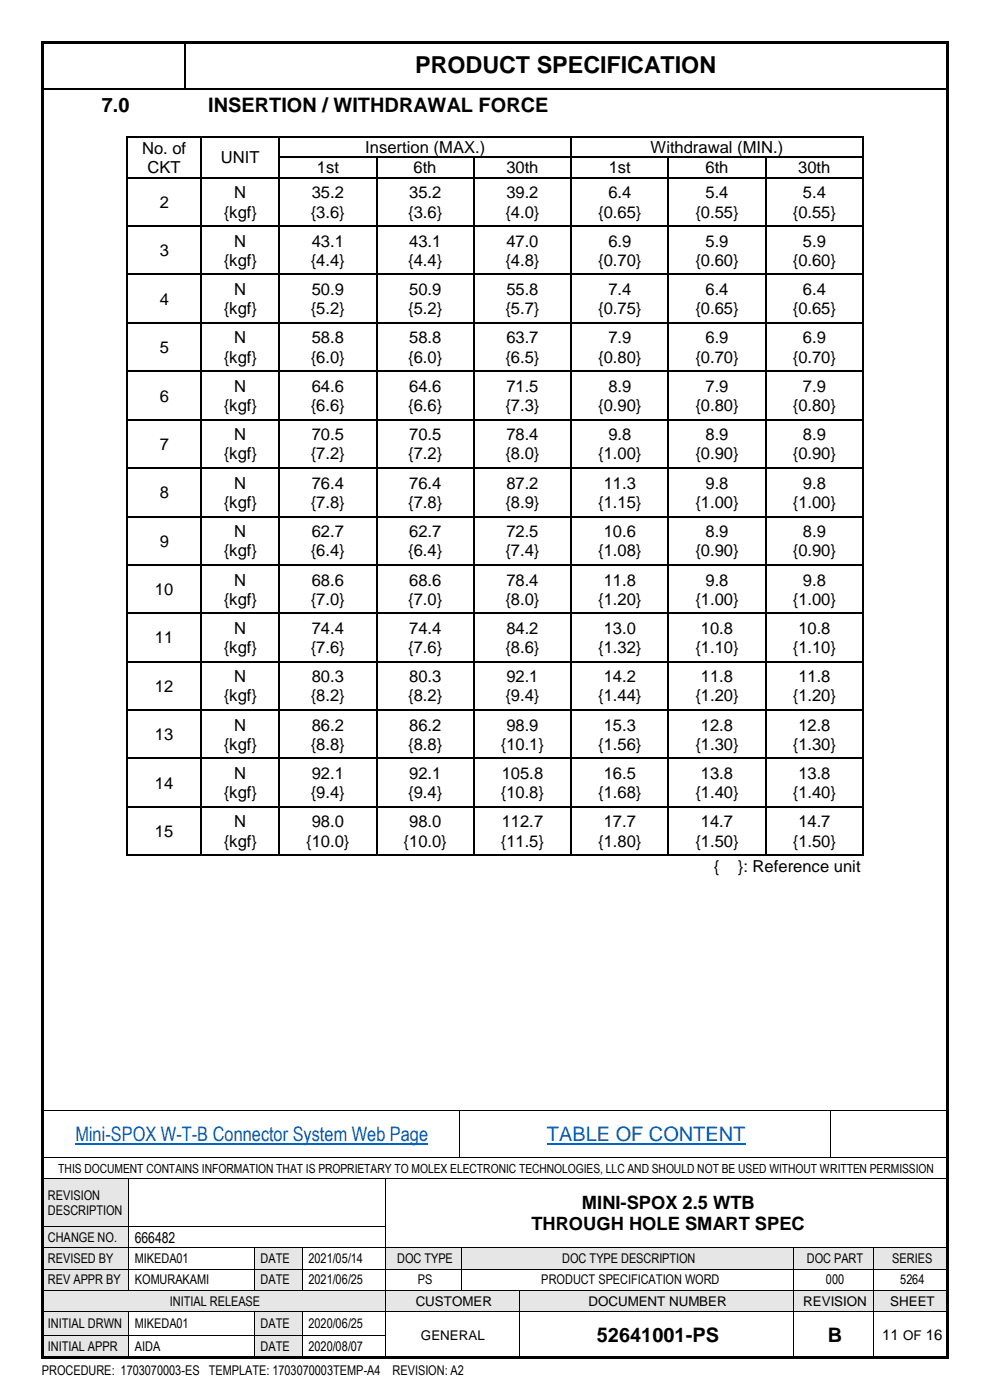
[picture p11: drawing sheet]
<svg xmlns="http://www.w3.org/2000/svg" width="210mm" height="297mm" viewBox="0 0 210 297" stroke-linecap="round" stroke-linejoin="round" font-family="sans-serif">
<defs><g id="words">
<text font-size="5" x="88.1" y="15.5">PRODUCT SPECIFICATION</text>
<g font-size="4.2">
<text x="21.6" y="23.7">7.0</text>
<text x="44.2" y="23.7">INSERTION / WITHDRAWAL FORCE</text>
<text x="126.6" y="284.7">52641001-PS</text>
<text x="175.6" y="284.7">B</text>
</g>
<g font-size="4.2" fill="#0563c1">
<text x="16" y="242.1">Mini-SPOX W-T-B Connector System Web Page</text>
<text x="116" y="242.1">TABLE OF CONTENT</text>
</g>
<g font-size="3.9">
<text x="123.4" y="256.5">MINI-SPOX 2.5 WTB</text>
<text x="112.8" y="261">THROUGH HOLE SMART SPEC</text>
</g>
<g font-size="3.5">
<text x="30.1" y="32.6">No. of</text>
<text x="46.9" y="34.6">UNIT</text>
<text x="77.5" y="32.5">Insertion (MAX.)</text>
<text x="138" y="32.5">Withdrawal (MIN.)</text>
<text x="31.3" y="36.7">CKT</text>
<text x="67.2" y="36.8">1st</text>
<text x="87.7" y="36.8">6th</text>
<text x="107.4" y="36.8">30th</text>
<text x="129.1" y="36.8">1st</text>
<text x="149.7" y="36.8">6th</text>
<text x="169.3" y="36.8">30th</text>
<text x="33.9" y="44.1">2</text>
<text x="47.5" y="46.2">{kgf}</text>
<text x="49.7" y="42.1">N</text>
<text x="65.9" y="46.2">{3.6}</text>
<text x="66.1" y="42.1">35.2</text>
<text x="86.6" y="46.2">{3.6}</text>
<text x="86.8" y="42.1">35.2</text>
<text x="107.2" y="46.2">{4.0}</text>
<text x="107.4" y="42.1">39.2</text>
<text x="126.9" y="46.2">{0.65}</text>
<text x="129.1" y="42.1">6.4</text>
<text x="147.5" y="46.2">{0.55}</text>
<text x="149.7" y="42.1">5.4</text>
<text x="168.2" y="46.2">{0.55}</text>
<text x="170.3" y="42.1">5.4</text>
<text x="49.7" y="52.3">N</text>
<text x="66.1" y="52.3">43.1</text>
<text x="86.8" y="52.3">43.1</text>
<text x="107.4" y="52.3">47.0</text>
<text x="129.1" y="52.3">6.9</text>
<text x="149.7" y="52.3">5.9</text>
<text x="170.3" y="52.3">5.9</text>
<text x="33.9" y="54.4">3</text>
<text x="47.5" y="56.4">{kgf}</text>
<text x="65.9" y="56.4">{4.4}</text>
<text x="86.6" y="56.4">{4.4}</text>
<text x="107.2" y="56.4">{4.8}</text>
<text x="126.9" y="56.4">{0.70}</text>
<text x="147.5" y="56.4">{0.60}</text>
<text x="168.2" y="56.4">{0.60}</text>
<text x="33.9" y="64.7">4</text>
<text x="49.7" y="62.6">N</text>
<text x="66.1" y="62.6">50.9</text>
<text x="86.8" y="62.6">50.9</text>
<text x="107.4" y="62.6">55.8</text>
<text x="129.1" y="62.6">7.4</text>
<text x="149.7" y="62.6">6.4</text>
<text x="170.3" y="62.6">6.4</text>
<text x="47.5" y="66.7">{kgf}</text>
<text x="65.9" y="66.7">{5.2}</text>
<text x="86.6" y="66.7">{5.2}</text>
<text x="107.2" y="66.7">{5.7}</text>
<text x="126.9" y="66.7">{0.75}</text>
<text x="147.5" y="66.7">{0.65}</text>
<text x="168.2" y="66.7">{0.65}</text>
<text x="33.9" y="74.9">5</text>
<text x="47.5" y="76.9">{kgf}</text>
<text x="49.7" y="72.9">N</text>
<text x="65.9" y="76.9">{6.0}</text>
<text x="66.1" y="72.9">58.8</text>
<text x="86.6" y="76.9">{6.0}</text>
<text x="86.8" y="72.9">58.8</text>
<text x="107.2" y="76.9">{6.5}</text>
<text x="107.4" y="72.9">63.7</text>
<text x="126.9" y="76.9">{0.80}</text>
<text x="129.1" y="72.9">7.9</text>
<text x="147.5" y="76.9">{0.70}</text>
<text x="149.7" y="72.9">6.9</text>
<text x="168.2" y="76.9">{0.70}</text>
<text x="170.3" y="72.9">6.9</text>
<text x="49.7" y="83.1">N</text>
<text x="66.1" y="83.1">64.6</text>
<text x="86.8" y="83.1">64.6</text>
<text x="107.4" y="83.1">71.5</text>
<text x="129.1" y="83.1">8.9</text>
<text x="149.7" y="83.1">7.9</text>
<text x="170.3" y="83.1">7.9</text>
<text x="33.9" y="85.2">6</text>
<text x="47.5" y="87.2">{kgf}</text>
<text x="65.9" y="87.2">{6.6}</text>
<text x="86.6" y="87.2">{6.6}</text>
<text x="107.2" y="87.2">{7.3}</text>
<text x="126.9" y="87.2">{0.90}</text>
<text x="147.5" y="87.2">{0.80}</text>
<text x="168.2" y="87.2">{0.80}</text>
<text x="33.9" y="95.4">7</text>
<text x="49.7" y="93.4">N</text>
<text x="66.1" y="93.4">70.5</text>
<text x="86.8" y="93.4">70.5</text>
<text x="107.4" y="93.4">78.4</text>
<text x="129.1" y="93.4">9.8</text>
<text x="149.7" y="93.4">8.9</text>
<text x="170.3" y="93.4">8.9</text>
<text x="47.5" y="97.5">{kgf}</text>
<text x="65.9" y="97.5">{7.2}</text>
<text x="86.6" y="97.5">{7.2}</text>
<text x="107.2" y="97.5">{8.0}</text>
<text x="126.9" y="97.5">{1.00}</text>
<text x="147.5" y="97.5">{0.90}</text>
<text x="168.2" y="97.5">{0.90}</text>
<text x="33.9" y="105.7">8</text>
<text x="47.5" y="107.8">{kgf}</text>
<text x="49.7" y="103.7">N</text>
<text x="65.9" y="107.8">{7.8}</text>
<text x="66.1" y="103.7">76.4</text>
<text x="86.6" y="107.8">{7.8}</text>
<text x="86.8" y="103.7">76.4</text>
<text x="107.2" y="107.8">{8.9}</text>
<text x="107.4" y="103.7">87.2</text>
<text x="126.9" y="107.8">{1.15}</text>
<text x="128.1" y="103.7">11.3</text>
<text x="147.5" y="107.8">{1.00}</text>
<text x="149.7" y="103.7">9.8</text>
<text x="168.2" y="107.8">{1.00}</text>
<text x="170.3" y="103.7">9.8</text>
<text x="49.7" y="113.9">N</text>
<text x="66.1" y="113.9">62.7</text>
<text x="86.8" y="113.9">62.7</text>
<text x="107.4" y="113.9">72.5</text>
<text x="128.1" y="113.9">10.6</text>
<text x="149.7" y="113.9">8.9</text>
<text x="170.3" y="113.9">8.9</text>
<text x="33.9" y="116">9</text>
<text x="47.5" y="118">{kgf}</text>
<text x="65.9" y="118">{6.4}</text>
<text x="86.6" y="118">{6.4}</text>
<text x="107.2" y="118">{7.4}</text>
<text x="126.9" y="118">{1.08}</text>
<text x="147.5" y="118">{0.90}</text>
<text x="168.2" y="118">{0.90}</text>
<text x="49.7" y="124.2">N</text>
<text x="66.1" y="124.2">68.6</text>
<text x="86.8" y="124.2">68.6</text>
<text x="107.4" y="124.2">78.4</text>
<text x="128.1" y="124.2">11.8</text>
<text x="149.7" y="124.2">9.8</text>
<text x="170.3" y="124.2">9.8</text>
<text x="32.9" y="126.3">10</text>
<text x="47.5" y="128.3">{kgf}</text>
<text x="65.9" y="128.3">{7.0}</text>
<text x="86.6" y="128.3">{7.0}</text>
<text x="107.2" y="128.3">{8.0}</text>
<text x="126.9" y="128.3">{1.20}</text>
<text x="147.5" y="128.3">{1.00}</text>
<text x="168.2" y="128.3">{1.00}</text>
<text x="32.9" y="136.5">11</text>
<text x="49.7" y="134.5">N</text>
<text x="66.1" y="134.5">74.4</text>
<text x="86.8" y="134.5">74.4</text>
<text x="107.4" y="134.5">84.2</text>
<text x="128.1" y="134.5">13.0</text>
<text x="148.7" y="134.5">10.8</text>
<text x="169.4" y="134.5">10.8</text>
<text x="47.5" y="138.5">{kgf}</text>
<text x="65.9" y="138.5">{7.6}</text>
<text x="86.6" y="138.5">{7.6}</text>
<text x="107.2" y="138.5">{8.6}</text>
<text x="126.9" y="138.5">{1.32}</text>
<text x="147.5" y="138.5">{1.10}</text>
<text x="168.2" y="138.5">{1.10}</text>
<text x="32.9" y="146.8">12</text>
<text x="47.5" y="148.8">{kgf}</text>
<text x="49.7" y="144.8">N</text>
<text x="65.9" y="148.8">{8.2}</text>
<text x="66.1" y="144.8">80.3</text>
<text x="86.6" y="148.8">{8.2}</text>
<text x="86.8" y="144.8">80.3</text>
<text x="107.2" y="148.8">{9.4}</text>
<text x="107.4" y="144.8">92.1</text>
<text x="126.9" y="148.8">{1.44}</text>
<text x="128.1" y="144.8">14.2</text>
<text x="147.5" y="148.8">{1.20}</text>
<text x="148.7" y="144.8">11.8</text>
<text x="168.2" y="148.8">{1.20}</text>
<text x="169.4" y="144.8">11.8</text>
<text x="49.7" y="155">N</text>
<text x="66.1" y="155">86.2</text>
<text x="86.8" y="155">86.2</text>
<text x="107.4" y="155">98.9</text>
<text x="128.1" y="155">15.3</text>
<text x="148.7" y="155">12.8</text>
<text x="169.4" y="155">12.8</text>
<text x="32.9" y="157">13</text>
<text x="47.5" y="159.1">{kgf}</text>
<text x="65.9" y="159.1">{8.8}</text>
<text x="86.6" y="159.1">{8.8}</text>
<text x="106.2" y="159.1">{10.1}</text>
<text x="126.9" y="159.1">{1.56}</text>
<text x="147.5" y="159.1">{1.30}</text>
<text x="168.2" y="159.1">{1.30}</text>
<text x="32.9" y="167.3">14</text>
<text x="49.7" y="165.3">N</text>
<text x="66.1" y="165.3">92.1</text>
<text x="86.8" y="165.3">92.1</text>
<text x="106.4" y="165.3">105.8</text>
<text x="128.1" y="165.3">16.5</text>
<text x="148.7" y="165.3">13.8</text>
<text x="169.4" y="165.3">13.8</text>
<text x="47.5" y="169.4">{kgf}</text>
<text x="65.9" y="169.4">{9.4}</text>
<text x="86.6" y="169.4">{9.4}</text>
<text x="106.2" y="169.4">{10.8}</text>
<text x="126.9" y="169.4">{1.68}</text>
<text x="147.5" y="169.4">{1.40}</text>
<text x="168.2" y="169.4">{1.40}</text>
<text x="32.9" y="177.6">15</text>
<text x="47.5" y="179.6">{kgf}</text>
<text x="49.7" y="175.5">N</text>
<text x="64.9" y="179.6">{10.0}</text>
<text x="66.1" y="175.5">98.0</text>
<text x="85.6" y="179.6">{10.0}</text>
<text x="86.8" y="175.5">98.0</text>
<text x="106.2" y="179.6">{11.5}</text>
<text x="106.4" y="175.5">112.7</text>
<text x="126.9" y="179.6">{1.80}</text>
<text x="128.1" y="175.5">17.7</text>
<text x="147.5" y="179.6">{1.50}</text>
<text x="148.7" y="175.5">14.7</text>
<text x="168.2" y="179.6">{1.50}</text>
<text x="169.4" y="175.5">14.7</text>
<text x="151.5" y="184.9">{</text>
<text x="156.5" y="184.9">}: Reference unit</text>
</g>
<g font-size="3.2">
<text x="28.6" y="263.6">666482</text>
<text x="187.1" y="284.3">11 OF 16</text>
</g>
<g font-size="2.8">
<text x="10.2" y="254.5">REVISION</text>
<text x="10.2" y="257.8">DESCRIPTION</text>
<text x="10.2" y="263.5">CHANGE NO.</text>
<text x="10.2" y="268">REVISED BY</text>
<text x="28.6" y="268">MIKEDA01</text>
<text x="55.3" y="268">DATE</text>
<text x="65.4" y="268">2021/05/14</text>
<text x="84.3" y="268">DOC TYPE</text>
<text x="119.3" y="268">DOC TYPE DESCRIPTION</text>
<text x="171.1" y="268">DOC PART</text>
<text x="189.3" y="268">SERIES</text>
<text x="10.2" y="272.5">REV APPR BY</text>
<text x="28.6" y="272.5">KOMURAKAMI</text>
<text x="55.3" y="272.5">DATE</text>
<text x="65.4" y="272.5">2021/06/25</text>
<text x="88.6" y="272.5">PS</text>
<text x="114.8" y="272.5">PRODUCT SPECIFICATION WORD</text>
<text x="175.2" y="272.5">000</text>
<text x="191" y="272.5">5264</text>
<text x="10.2" y="281.8">INITIAL DRWN</text>
<text x="28.6" y="281.8">MIKEDA01</text>
<text x="36" y="277">INITIAL RELEASE</text>
<text x="55.3" y="281.8">DATE</text>
<text x="65.4" y="281.8">2020/06/25</text>
<text x="88.2" y="277">CUSTOMER</text>
<text x="124.9" y="277">DOCUMENT NUMBER</text>
<text x="170.4" y="277">REVISION</text>
<text x="188.8" y="277">SHEET</text>
<text x="10.2" y="286.7">INITIAL APPR</text>
<text x="28.6" y="286.7">AIDA</text>
<text x="55.3" y="286.7">DATE</text>
<text x="65.4" y="286.7">2020/08/07</text>
<text x="89.3" y="284.2">GENERAL</text>
<text x="8.9" y="291.8">PROCEDURE: 1703070003-ES TEMPLATE: 1703070003TEMP-A4</text>
<text x="83.3" y="291.8">REVISION: A2</text>
</g>
<text font-size="2.7" x="12.4" y="248.8">THIS DOCUMENT CONTAINS INFORMATION THAT IS PROPRIETARY TO MOLEX ELECTRONIC TECHNOLOGIES, LLC AND SHOULD NOT BE USED WITHOUT WRITTEN PERMISSION</text>
</g></defs>
<g fill="#000">
<path d="M39 8.9h.3v.2h-.3z" fill-rule="evenodd"/>
<path d="M39 18.7h.3v.3h-.3z" fill-rule="evenodd"/>
<path d="M97.4 235.5h.2v.2h-.2z" fill-rule="evenodd"/>
<path d="M176 235.5h.2v.2h-.2z" fill-rule="evenodd"/>
<path d="M97.4 245.5h.2v.2h-.2z" fill-rule="evenodd"/>
<path d="M176 245.5h.2v.2h-.2z" fill-rule="evenodd"/>
</g>
<path d="M8.8 18.8h30.2M39.2 9.1v9.6M39.3 18.8h161.6" fill="none" stroke="#000" stroke-width=".34"/>
<path d="M16 242.7h74.9M116 242.7h42.1" fill="none" stroke="#0563c1" stroke-width=".3"/>
<path d="M8.9 235.6h88.5M97.5 235.7v9.8M97.6 235.6h78.4M176.1 235.7v9.8M176.2 235.6h24.9M8.9 245.6h88.5M97.6 245.6h78.4M176.2 245.6h24.9" fill="none" stroke="#000" stroke-width=".21"/>
<g fill="#e6e6e6">
<path d="M8.9 250.2h18.3v10h-18.3z" fill-rule="evenodd"/>
<path d="M10.2 252h16.4v3.2h-16.4z" fill-rule="evenodd"/>
<path d="M10.2 255.2h16.4v3.2h-16.4z" fill-rule="evenodd"/>
</g>
<path d="M8.9 250.1h18.3M27.3 250.2v10M27.4 250.1h54.4M81.8 250.2v10M81.9 250.1h119.2" fill="none" stroke="#000" stroke-width=".21"/>
<g fill="#000">
<path d="M27.2 250h.2v.2h-.2z" fill-rule="evenodd"/>
<path d="M81.8 250h.1v.2h-.1z" fill-rule="evenodd"/>
</g>
<g fill="#e6e6e6">
<path d="M8.9 260.3h18.3v4.4h-18.3z" fill-rule="evenodd"/>
<path d="M10.2 260.9h16.4v3.3h-16.4z" fill-rule="evenodd"/>
</g>
<path d="M8.9 260.3h18.3M27.3 260.3v4.4M27.4 260.3h54.4M81.8 260.3v4.4" fill="none" stroke="#000" stroke-width=".21"/>
<g fill="#000">
<path d="M27.2 260.2h.2v.1h-.2z" fill-rule="evenodd"/>
<path d="M81.8 260.2h.1v.1h-.1z" fill-rule="evenodd"/>
</g>
<g fill="#e6e6e6">
<path d="M8.9 264.9h18.3v4.3h-18.3z" fill-rule="evenodd"/>
<path d="M10.2 265.4h16.4v3.2h-16.4z" fill-rule="evenodd"/>
</g>
<g fill="#fff">
<path d="M27.4 264.9h26.5v4.3h-26.5z" fill-rule="evenodd"/>
<path d="M28.6 265.4h24.7v3.2h-24.7z" fill-rule="evenodd"/>
</g>
<g fill="#e6e6e6">
<path d="M54.1 264.9h10v4.3h-10z" fill-rule="evenodd"/>
<path d="M55.3 265.4h8.1v3.2h-8.1z" fill-rule="evenodd"/>
<path d="M82 264.9h15.9v4.3h-15.9z" fill-rule="evenodd"/>
<path d="M83.2 265.4h14v3.2h-14z" fill-rule="evenodd"/>
<path d="M98.1 264.9h70.2v4.3h-70.2z" fill-rule="evenodd"/>
<path d="M99.2 265.4h68.4v3.2h-68.4z" fill-rule="evenodd"/>
<path d="M168.4 264.9h16.9v4.3h-16.9z" fill-rule="evenodd"/>
<path d="M169.6 265.4h15.1v3.2h-15.1z" fill-rule="evenodd"/>
<path d="M185.5 264.9h15.6v4.3h-15.6z" fill-rule="evenodd"/>
<path d="M186.7 265.4h13.7v3.2h-13.7z" fill-rule="evenodd"/>
</g>
<g fill="none" stroke="#000" stroke-width=".21">
<path d="M8.9 264.7h18.3M27.3 264.8v4.4M27.4 264.7h26.5M54 264.8v4.4M54.1 264.7h10M64.1 264.8v4.4M64.2 264.7h17.6M81.8 264.8v4.4M81.9 264.7h15.9M97.9 264.8v4.4M98 264.7h70.3M168.4 264.8v4.4"/>
<path d="M168.4 264.7h16.9M185.4 264.8v4.4M185.5 264.7h15.6"/>
</g>
<g fill="#000">
<path d="M27.2 264.7h.2v.1h-.2z" fill-rule="evenodd"/>
<path d="M53.9 264.7h.2v.1h-.2z" fill-rule="evenodd"/>
<path d="M64.1 264.7h.1v.1h-.1z" fill-rule="evenodd"/>
<path d="M81.8 264.7h.1v.1h-.1z" fill-rule="evenodd"/>
<path d="M97.8 264.7h.2v.1h-.2z" fill-rule="evenodd"/>
<path d="M168.3 264.7h.1v.1h-.1z" fill-rule="evenodd"/>
<path d="M185.3 264.7h.2v.1h-.2z" fill-rule="evenodd"/>
</g>
<g fill="#e6e6e6">
<path d="M8.9 269.4h18.3v4.3h-18.3z" fill-rule="evenodd"/>
<path d="M10.2 269.9h16.4v3.2h-16.4z" fill-rule="evenodd"/>
</g>
<g fill="#fff">
<path d="M27.4 269.4h26.5v4.3h-26.5z" fill-rule="evenodd"/>
<path d="M28.6 269.9h24.7v3.2h-24.7z" fill-rule="evenodd"/>
</g>
<g fill="#e6e6e6">
<path d="M54.1 269.4h10v4.3h-10z" fill-rule="evenodd"/>
<path d="M55.3 269.9h8.1v3.2h-8.1z" fill-rule="evenodd"/>
</g>
<g fill="#fff">
<path d="M64.3 269.4h17.5v4.3h-17.5z" fill-rule="evenodd"/>
<path d="M65.4 269.9h15.7v3.2h-15.7z" fill-rule="evenodd"/>
</g>
<g fill="none" stroke="#000" stroke-width=".21">
<path d="M8.9 269.3h18.3M27.3 269.4v4.3M27.4 269.3h26.5M54 269.4v4.3M54.1 269.3h10M64.1 269.4v4.3M64.2 269.3h17.6M81.8 269.4v4.3M81.9 269.3h15.9M97.9 269.4v4.3M98 269.3h70.3M168.4 269.4v4.3"/>
<path d="M168.4 269.3h16.9M185.4 269.4v4.3M185.5 269.3h15.6"/>
</g>
<g fill="#000">
<path d="M27.2 269.2h.2v.2h-.2z" fill-rule="evenodd"/>
<path d="M53.9 269.2h.2v.2h-.2z" fill-rule="evenodd"/>
<path d="M64.1 269.2h.1v.2h-.1z" fill-rule="evenodd"/>
<path d="M81.8 269.2h.1v.2h-.1z" fill-rule="evenodd"/>
<path d="M97.8 269.2h.2v.2h-.2z" fill-rule="evenodd"/>
<path d="M168.3 269.2h.1v.2h-.1z" fill-rule="evenodd"/>
<path d="M185.3 269.2h.2v.2h-.2z" fill-rule="evenodd"/>
</g>
<g fill="#e6e6e6">
<path d="M8.9 273.8h72.9v4.4h-72.9z" fill-rule="evenodd"/>
<path d="M10.2 274.4h70.9v3.2h-70.9z" fill-rule="evenodd"/>
<path d="M82 273.8h28.1v4.4h-28.1z" fill-rule="evenodd"/>
<path d="M83.2 274.4h26.2v3.3h-26.2z" fill-rule="evenodd"/>
<path d="M110.3 273.8h58v4.4h-58z" fill-rule="evenodd"/>
<path d="M111.5 274.4h56.1v3.3h-56.1z" fill-rule="evenodd"/>
<path d="M168.4 273.8h16.9v4.4h-16.9z" fill-rule="evenodd"/>
<path d="M169.6 274.4h15.1v3.3h-15.1z" fill-rule="evenodd"/>
<path d="M185.5 273.8h15.6v4.4h-15.6z" fill-rule="evenodd"/>
<path d="M186.7 274.4h13.7v3.3h-13.7z" fill-rule="evenodd"/>
</g>
<g fill="none" stroke="#000" stroke-width=".21">
<path d="M8.9 273.8h18.3M27.4 273.8h26.5M54.1 273.8h10M64.2 273.8h17.6M81.8 273.8v4.4M81.9 273.8h15.9M98 273.8h12.1M110.2 273.8v4.4M110.3 273.8h58M168.4 273.8v4.4M168.4 273.8h16.9M185.4 273.8v4.4"/>
<path d="M185.5 273.8h15.6"/>
</g>
<g fill="#000">
<path d="M27.2 273.7h.2v.1h-.2z" fill-rule="evenodd"/>
<path d="M53.9 273.7h.2v.1h-.2z" fill-rule="evenodd"/>
<path d="M64.1 273.7h.1v.1h-.1z" fill-rule="evenodd"/>
<path d="M81.8 273.7h.1v.1h-.1z" fill-rule="evenodd"/>
<path d="M97.8 273.7h.2v.1h-.2z" fill-rule="evenodd"/>
<path d="M110.1 273.7h.2v.1h-.2z" fill-rule="evenodd"/>
<path d="M168.3 273.7h.1v.1h-.1z" fill-rule="evenodd"/>
<path d="M185.3 273.7h.2v.1h-.2z" fill-rule="evenodd"/>
</g>
<g fill="#e6e6e6">
<path d="M8.9 278.3h18.3v5h-18.3z" fill-rule="evenodd"/>
<path d="M10.2 279.2h16.4v3.2h-16.4z" fill-rule="evenodd"/>
<path d="M54.1 278.3h10v5h-10z" fill-rule="evenodd"/>
<path d="M55.3 279.2h8.1v3.2h-8.1z" fill-rule="evenodd"/>
</g>
<g fill="#fff">
<path d="M110.3 278.3h58v9.7h-58z" fill-rule="evenodd"/>
<path d="M111.5 280.7h56.1v4.9h-56.1z" fill-rule="evenodd"/>
<path d="M168.4 278.3h16.9v9.7h-16.9z" fill-rule="evenodd"/>
<path d="M169.6 280.7h15.1v4.9h-15.1z" fill-rule="evenodd"/>
<path d="M185.5 278.3h15.6v9.7h-15.6z" fill-rule="evenodd"/>
<path d="M186.7 281.3h13.7v3.7h-13.7z" fill-rule="evenodd"/>
</g>
<g fill="none" stroke="#000" stroke-width=".21">
<path d="M8.9 278.2h18.3M27.3 278.3v5M27.4 278.2h26.5M54 278.3v5M54.1 278.2h10M64.1 278.3v5M64.2 278.2h17.6M81.8 278.3v5M81.9 278.2h28.2M110.2 278.3v5M110.3 278.2h58M168.4 278.3v5"/>
<path d="M168.4 278.2h16.9M185.4 278.3v5M185.5 278.2h15.6"/>
</g>
<g fill="#000">
<path d="M27.2 278.2h.2v.1h-.2z" fill-rule="evenodd"/>
<path d="M53.9 278.2h.2v.1h-.2z" fill-rule="evenodd"/>
<path d="M64.1 278.2h.1v.1h-.1z" fill-rule="evenodd"/>
<path d="M81.8 278.2h.1v.1h-.1z" fill-rule="evenodd"/>
<path d="M110.1 278.2h.2v.1h-.2z" fill-rule="evenodd"/>
<path d="M168.3 278.2h.1v.1h-.1z" fill-rule="evenodd"/>
<path d="M185.3 278.2h.2v.1h-.2z" fill-rule="evenodd"/>
</g>
<g fill="#e6e6e6">
<path d="M8.9 283.4h18.3v4.6h-18.3z" fill-rule="evenodd"/>
<path d="M10.2 284.1h16.4v3.3h-16.4z" fill-rule="evenodd"/>
<path d="M54.1 283.4h10v4.6h-10z" fill-rule="evenodd"/>
<path d="M55.3 284.1h8.1v3.3h-8.1z" fill-rule="evenodd"/>
</g>
<path d="M8.9 283.3h18.3M27.3 283.4v4.6M27.4 283.3h26.5M54 283.4v4.6M54.1 283.3h10M64.1 283.4v4.6M64.2 283.3h17.6M81.8 283.4v4.6M110.2 283.4v4.6M168.4 283.4v4.6M185.4 283.4v4.6" fill="none" stroke="#000" stroke-width=".21"/>
<g fill="#000">
<path d="M8.8 8.8h.5v.5h-.5z" fill-rule="evenodd"/>
<path d="M8.8 8.8h.5v.5h-.5z" fill-rule="evenodd"/>
<path d="M9.3 8.8h191.4v.5h-191.4z" fill-rule="evenodd"/>
<path d="M200.7 8.8h.6v.5h-.6z" fill-rule="evenodd"/>
<path d="M200.7 8.8h.6v.5h-.6z" fill-rule="evenodd"/>
<path d="M26.8 28.9h.3v.3h-.3z" fill-rule="evenodd"/>
<path d="M26.8 28.9h.3v.3h-.3z" fill-rule="evenodd"/>
<path d="M26.8 33.2h.3v.3h-.3z" fill-rule="evenodd"/>
<path d="M26.8 37.6h.3v.2h-.3z" fill-rule="evenodd"/>
<path d="M42.6 28.9h.2v.3h-.2z" fill-rule="evenodd"/>
<path d="M42.6 33.2h.2v.3h-.2z" fill-rule="evenodd"/>
<path d="M42.6 37.6h.2v.2h-.2z" fill-rule="evenodd"/>
<path d="M59.1 28.9h.3v.3h-.3z" fill-rule="evenodd"/>
<path d="M59.1 33.2h.3v.3h-.3z" fill-rule="evenodd"/>
<path d="M59.1 37.6h.3v.2h-.3z" fill-rule="evenodd"/>
<path d="M79.8 33.2h.2v.3h-.2z" fill-rule="evenodd"/>
<path d="M79.8 37.6h.2v.2h-.2z" fill-rule="evenodd"/>
<path d="M100.4 33.2h.2v.3h-.2z" fill-rule="evenodd"/>
<path d="M100.4 37.6h.2v.2h-.2z" fill-rule="evenodd"/>
<path d="M121.1 28.9h.2v.3h-.2z" fill-rule="evenodd"/>
<path d="M121.1 33.2h.2v.3h-.2z" fill-rule="evenodd"/>
<path d="M121.1 37.6h.2v.2h-.2z" fill-rule="evenodd"/>
<path d="M141.7 33.2h.2v.3h-.2z" fill-rule="evenodd"/>
<path d="M141.7 37.6h.2v.2h-.2z" fill-rule="evenodd"/>
<path d="M162.3 33.2h.3v.3h-.3z" fill-rule="evenodd"/>
<path d="M162.3 37.6h.3v.2h-.3z" fill-rule="evenodd"/>
<path d="M183 28.9h.2v.3h-.2z" fill-rule="evenodd"/>
<path d="M183 28.9h.2v.3h-.2z" fill-rule="evenodd"/>
<path d="M183 33.2h.2v.3h-.2z" fill-rule="evenodd"/>
<path d="M183 37.6h.2v.2h-.2z" fill-rule="evenodd"/>
<path d="M26.8 47.8h.3v.3h-.3z" fill-rule="evenodd"/>
<path d="M26.8 58.1h.3v.2h-.3z" fill-rule="evenodd"/>
<path d="M42.6 47.8h.2v.3h-.2z" fill-rule="evenodd"/>
<path d="M42.6 58.1h.2v.2h-.2z" fill-rule="evenodd"/>
<path d="M59.1 47.8h.3v.3h-.3z" fill-rule="evenodd"/>
<path d="M59.1 58.1h.3v.2h-.3z" fill-rule="evenodd"/>
<path d="M79.8 47.8h.2v.3h-.2z" fill-rule="evenodd"/>
<path d="M79.8 58.1h.2v.2h-.2z" fill-rule="evenodd"/>
<path d="M100.4 47.8h.2v.3h-.2z" fill-rule="evenodd"/>
<path d="M100.4 58.1h.2v.2h-.2z" fill-rule="evenodd"/>
<path d="M121.1 47.8h.2v.3h-.2z" fill-rule="evenodd"/>
<path d="M121.1 58.1h.2v.2h-.2z" fill-rule="evenodd"/>
<path d="M141.7 47.8h.2v.3h-.2z" fill-rule="evenodd"/>
<path d="M141.7 58.1h.2v.2h-.2z" fill-rule="evenodd"/>
<path d="M162.3 47.8h.3v.3h-.3z" fill-rule="evenodd"/>
<path d="M162.3 58.1h.3v.2h-.3z" fill-rule="evenodd"/>
<path d="M183 47.8h.2v.3h-.2z" fill-rule="evenodd"/>
<path d="M183 58.1h.2v.2h-.2z" fill-rule="evenodd"/>
<path d="M26.8 68.4h.3v.2h-.3z" fill-rule="evenodd"/>
<path d="M26.8 78.6h.3v.3h-.3z" fill-rule="evenodd"/>
<path d="M42.6 68.4h.2v.2h-.2z" fill-rule="evenodd"/>
<path d="M42.6 78.6h.2v.3h-.2z" fill-rule="evenodd"/>
<path d="M59.1 68.4h.3v.2h-.3z" fill-rule="evenodd"/>
<path d="M59.1 78.6h.3v.3h-.3z" fill-rule="evenodd"/>
<path d="M79.8 68.4h.2v.2h-.2z" fill-rule="evenodd"/>
<path d="M79.8 78.6h.2v.3h-.2z" fill-rule="evenodd"/>
<path d="M100.4 68.4h.2v.2h-.2z" fill-rule="evenodd"/>
<path d="M100.4 78.6h.2v.3h-.2z" fill-rule="evenodd"/>
<path d="M121.1 68.4h.2v.2h-.2z" fill-rule="evenodd"/>
<path d="M121.1 78.6h.2v.3h-.2z" fill-rule="evenodd"/>
<path d="M141.7 68.4h.2v.2h-.2z" fill-rule="evenodd"/>
<path d="M141.7 78.6h.2v.3h-.2z" fill-rule="evenodd"/>
<path d="M162.3 68.4h.3v.2h-.3z" fill-rule="evenodd"/>
<path d="M162.3 78.6h.3v.3h-.3z" fill-rule="evenodd"/>
<path d="M183 68.4h.2v.2h-.2z" fill-rule="evenodd"/>
<path d="M183 78.6h.2v.3h-.2z" fill-rule="evenodd"/>
<path d="M26.8 88.9h.3v.3h-.3z" fill-rule="evenodd"/>
<path d="M26.8 99.2h.3v.2h-.3z" fill-rule="evenodd"/>
<path d="M42.6 88.9h.2v.3h-.2z" fill-rule="evenodd"/>
<path d="M42.6 99.2h.2v.2h-.2z" fill-rule="evenodd"/>
<path d="M59.1 88.9h.3v.3h-.3z" fill-rule="evenodd"/>
<path d="M59.1 99.2h.3v.2h-.3z" fill-rule="evenodd"/>
<path d="M79.8 88.9h.2v.3h-.2z" fill-rule="evenodd"/>
<path d="M79.8 99.2h.2v.2h-.2z" fill-rule="evenodd"/>
<path d="M100.4 88.9h.2v.3h-.2z" fill-rule="evenodd"/>
<path d="M100.4 99.2h.2v.2h-.2z" fill-rule="evenodd"/>
<path d="M121.1 88.9h.2v.3h-.2z" fill-rule="evenodd"/>
<path d="M121.1 99.2h.2v.2h-.2z" fill-rule="evenodd"/>
<path d="M141.7 88.9h.2v.3h-.2z" fill-rule="evenodd"/>
<path d="M141.7 99.2h.2v.2h-.2z" fill-rule="evenodd"/>
<path d="M162.3 88.9h.3v.3h-.3z" fill-rule="evenodd"/>
<path d="M162.3 99.2h.3v.2h-.3z" fill-rule="evenodd"/>
<path d="M183 88.9h.2v.3h-.2z" fill-rule="evenodd"/>
<path d="M183 99.2h.2v.2h-.2z" fill-rule="evenodd"/>
<path d="M26.8 109.4h.3v.3h-.3z" fill-rule="evenodd"/>
<path d="M26.8 119.7h.3v.2h-.3z" fill-rule="evenodd"/>
<path d="M42.6 109.4h.2v.3h-.2z" fill-rule="evenodd"/>
<path d="M42.6 119.7h.2v.2h-.2z" fill-rule="evenodd"/>
<path d="M59.1 109.4h.3v.3h-.3z" fill-rule="evenodd"/>
<path d="M59.1 119.7h.3v.2h-.3z" fill-rule="evenodd"/>
<path d="M79.8 109.4h.2v.3h-.2z" fill-rule="evenodd"/>
<path d="M79.8 119.7h.2v.2h-.2z" fill-rule="evenodd"/>
<path d="M100.4 109.4h.2v.3h-.2z" fill-rule="evenodd"/>
<path d="M100.4 119.7h.2v.2h-.2z" fill-rule="evenodd"/>
<path d="M121.1 109.4h.2v.3h-.2z" fill-rule="evenodd"/>
<path d="M121.1 119.7h.2v.2h-.2z" fill-rule="evenodd"/>
<path d="M141.7 109.4h.2v.3h-.2z" fill-rule="evenodd"/>
<path d="M141.7 119.7h.2v.2h-.2z" fill-rule="evenodd"/>
<path d="M162.3 109.4h.3v.3h-.3z" fill-rule="evenodd"/>
<path d="M162.3 119.7h.3v.2h-.3z" fill-rule="evenodd"/>
<path d="M183 109.4h.2v.3h-.2z" fill-rule="evenodd"/>
<path d="M183 119.7h.2v.2h-.2z" fill-rule="evenodd"/>
<path d="M26.8 130h.3v.2h-.3z" fill-rule="evenodd"/>
<path d="M42.6 130h.2v.2h-.2z" fill-rule="evenodd"/>
<path d="M59.1 130h.3v.2h-.3z" fill-rule="evenodd"/>
<path d="M79.8 130h.2v.2h-.2z" fill-rule="evenodd"/>
<path d="M100.4 130h.2v.2h-.2z" fill-rule="evenodd"/>
<path d="M121.1 130h.2v.2h-.2z" fill-rule="evenodd"/>
<path d="M141.7 130h.2v.2h-.2z" fill-rule="evenodd"/>
<path d="M162.3 130h.3v.2h-.3z" fill-rule="evenodd"/>
<path d="M183 130h.2v.2h-.2z" fill-rule="evenodd"/>
<path d="M26.8 140.2h.3v.3h-.3z" fill-rule="evenodd"/>
<path d="M26.8 150.5h.3v.3h-.3z" fill-rule="evenodd"/>
<path d="M42.6 140.2h.2v.3h-.2z" fill-rule="evenodd"/>
<path d="M42.6 150.5h.2v.3h-.2z" fill-rule="evenodd"/>
<path d="M59.1 140.2h.3v.3h-.3z" fill-rule="evenodd"/>
<path d="M59.1 150.5h.3v.3h-.3z" fill-rule="evenodd"/>
<path d="M79.8 140.2h.2v.3h-.2z" fill-rule="evenodd"/>
<path d="M79.8 150.5h.2v.3h-.2z" fill-rule="evenodd"/>
<path d="M100.4 140.2h.2v.3h-.2z" fill-rule="evenodd"/>
<path d="M100.4 150.5h.2v.3h-.2z" fill-rule="evenodd"/>
<path d="M121.1 140.2h.2v.3h-.2z" fill-rule="evenodd"/>
<path d="M121.1 150.5h.2v.3h-.2z" fill-rule="evenodd"/>
<path d="M141.7 140.2h.2v.3h-.2z" fill-rule="evenodd"/>
<path d="M141.7 150.5h.2v.3h-.2z" fill-rule="evenodd"/>
<path d="M162.3 140.2h.3v.3h-.3z" fill-rule="evenodd"/>
<path d="M162.3 150.5h.3v.3h-.3z" fill-rule="evenodd"/>
<path d="M183 140.2h.2v.3h-.2z" fill-rule="evenodd"/>
<path d="M183 150.5h.2v.3h-.2z" fill-rule="evenodd"/>
<path d="M26.8 160.8h.3v.2h-.3z" fill-rule="evenodd"/>
<path d="M26.8 171.1h.3v.2h-.3z" fill-rule="evenodd"/>
<path d="M42.6 160.8h.2v.2h-.2z" fill-rule="evenodd"/>
<path d="M42.6 171.1h.2v.2h-.2z" fill-rule="evenodd"/>
<path d="M59.1 160.8h.3v.2h-.3z" fill-rule="evenodd"/>
<path d="M59.1 171.1h.3v.2h-.3z" fill-rule="evenodd"/>
<path d="M79.8 160.8h.2v.2h-.2z" fill-rule="evenodd"/>
<path d="M79.8 171.1h.2v.2h-.2z" fill-rule="evenodd"/>
<path d="M100.4 160.8h.2v.2h-.2z" fill-rule="evenodd"/>
<path d="M100.4 171.1h.2v.2h-.2z" fill-rule="evenodd"/>
<path d="M121.1 160.8h.2v.2h-.2z" fill-rule="evenodd"/>
<path d="M121.1 171.1h.2v.2h-.2z" fill-rule="evenodd"/>
<path d="M141.7 160.8h.2v.2h-.2z" fill-rule="evenodd"/>
<path d="M141.7 171.1h.2v.2h-.2z" fill-rule="evenodd"/>
<path d="M162.3 160.8h.3v.2h-.3z" fill-rule="evenodd"/>
<path d="M162.3 171.1h.3v.2h-.3z" fill-rule="evenodd"/>
<path d="M183 160.8h.2v.2h-.2z" fill-rule="evenodd"/>
<path d="M183 171.1h.2v.2h-.2z" fill-rule="evenodd"/>
<path d="M26.8 181.3h.3v.3h-.3z" fill-rule="evenodd"/>
<path d="M26.8 181.3h.3v.3h-.3z" fill-rule="evenodd"/>
<path d="M42.6 181.3h.2v.3h-.2z" fill-rule="evenodd"/>
<path d="M59.1 181.3h.3v.3h-.3z" fill-rule="evenodd"/>
<path d="M79.8 181.3h.2v.3h-.2z" fill-rule="evenodd"/>
<path d="M100.4 181.3h.2v.3h-.2z" fill-rule="evenodd"/>
<path d="M121.1 181.3h.2v.3h-.2z" fill-rule="evenodd"/>
<path d="M141.7 181.3h.2v.3h-.2z" fill-rule="evenodd"/>
<path d="M162.3 181.3h.3v.3h-.3z" fill-rule="evenodd"/>
<path d="M183 181.3h.2v.3h-.2z" fill-rule="evenodd"/>
<path d="M183 181.3h.2v.3h-.2z" fill-rule="evenodd"/>
<path d="M8.8 9.3h.5v278.4h-.5z" fill-rule="evenodd"/>
<path d="M8.8 287.7h.5v.5h-.5z" fill-rule="evenodd"/>
<path d="M8.8 287.7h.5v.5h-.5z" fill-rule="evenodd"/>
<path d="M9.3 287.7h191.4v.5h-191.4z" fill-rule="evenodd"/>
<path d="M27.2 283.3h.2v.1h-.2z" fill-rule="evenodd"/>
<path d="M53.9 283.3h.2v.1h-.2z" fill-rule="evenodd"/>
<path d="M64.1 283.3h.1v.1h-.1z" fill-rule="evenodd"/>
<path d="M81.8 283.3h.1v.1h-.1z" fill-rule="evenodd"/>
<path d="M110.1 283.3h.2v.1h-.2z" fill-rule="evenodd"/>
<path d="M168.3 283.3h.1v.1h-.1z" fill-rule="evenodd"/>
<path d="M185.3 283.3h.2v.1h-.2z" fill-rule="evenodd"/>
<path d="M200.7 9.3h.6v278.4h-.6z" fill-rule="evenodd"/>
<path d="M200.7 287.7h.6v.5h-.6z" fill-rule="evenodd"/>
<path d="M200.7 287.7h.6v.5h-.6z" fill-rule="evenodd"/>
</g>
<g fill="none" stroke="#000" stroke-width=".25">
<path d="M26.9 29.2v4M26.9 33.5v4.1M26.9 37.8v10M27.1 29h15.5M27.1 37.7h15.5M42.7 29.2v4M42.7 33.5v4.1M42.7 37.8v10M42.8 29h16.3M42.8 37.7h16.3M59.2 29.2v4M59.2 33.5v4.1"/>
<path d="M59.2 37.8v10M59.4 29h61.7M59.4 33.4h20.4M59.4 37.7h20.4M79.9 33.5v4.1M79.9 37.8v10M80 33.4h20.4M80 37.7h20.4M100.5 33.5v4.1M100.5 37.8v10M100.6 33.4h20.5M100.6 37.7h20.5"/>
<path d="M121.2 29.2v4M121.2 33.5v4.1M121.2 37.8v10M121.3 29h61.7M121.3 33.4h20.4M121.3 37.7h20.4M141.8 33.5v4.1M141.8 37.8v10M141.9 33.4h20.4M141.9 37.7h20.4M162.5 33.5v4.1M162.5 37.8v10"/>
<path d="M162.6 33.4h20.4M162.6 37.7h20.4M183.1 29.2v4M183.1 33.5v4.1M183.1 37.8v10M26.9 48.1v10M26.9 58.3v10.1M27.1 48h15.5M27.1 58.2h15.5M42.7 48.1v10M42.7 58.3v10.1M42.8 48h16.3"/>
<path d="M42.8 58.2h16.3M59.2 48.1v10M59.2 58.3v10.1M59.4 48h20.4M59.4 58.2h20.4M79.9 48.1v10M79.9 58.3v10.1M80 48h20.4M80 58.2h20.4M100.5 48.1v10M100.5 58.3v10.1M100.6 48h20.5"/>
<path d="M100.6 58.2h20.5M121.2 48.1v10M121.2 58.3v10.1M121.3 48h20.4M121.3 58.2h20.4M141.8 48.1v10M141.8 58.3v10.1M141.9 48h20.4M141.9 58.2h20.4M162.5 48.1v10M162.5 58.3v10.1M162.6 48h20.4"/>
<path d="M162.6 58.2h20.4M183.1 48.1v10M183.1 58.3v10.1M26.9 68.6v10M26.9 78.9v10M27.1 68.5h15.5M27.1 78.7h15.5M42.7 68.6v10M42.7 78.9v10M42.8 68.5h16.3M42.8 78.7h16.3M59.2 68.6v10"/>
<path d="M59.2 78.9v10M59.4 68.5h20.4M59.4 78.7h20.4M79.9 68.6v10M79.9 78.9v10M80 68.5h20.4M80 78.7h20.4M100.5 68.6v10M100.5 78.9v10M100.6 68.5h20.5M100.6 78.7h20.5M121.2 68.6v10"/>
<path d="M121.2 78.9v10M121.3 68.5h20.4M121.3 78.7h20.4M141.8 68.6v10M141.8 78.9v10M141.9 68.5h20.4M141.9 78.7h20.4M162.5 68.6v10M162.5 78.9v10M162.6 68.5h20.4M162.6 78.7h20.4M183.1 68.6v10"/>
<path d="M183.1 78.9v10M26.9 89.2v10M26.9 99.4v10M27.1 89h15.5M27.1 99.3h15.5M42.7 89.2v10M42.7 99.4v10M42.8 89h16.3M42.8 99.3h16.3M59.2 89.2v10M59.2 99.4v10M59.4 89h20.4"/>
<path d="M59.4 99.3h20.4M79.9 89.2v10M79.9 99.4v10M80 89h20.4M80 99.3h20.4M100.5 89.2v10M100.5 99.4v10M100.6 89h20.5M100.6 99.3h20.5M121.2 89.2v10M121.2 99.4v10M121.3 89h20.4"/>
<path d="M121.3 99.3h20.4M141.8 89.2v10M141.8 99.4v10M141.9 89h20.4M141.9 99.3h20.4M162.5 89.2v10M162.5 99.4v10M162.6 89h20.4M162.6 99.3h20.4M183.1 89.2v10M183.1 99.4v10M26.9 109.7v10"/>
<path d="M26.9 119.9v10.1M27.1 109.6h15.5M27.1 119.8h15.5M42.7 109.7v10M42.7 119.9v10.1M42.8 109.6h16.3M42.8 119.8h16.3M59.2 109.7v10M59.2 119.9v10.1M59.4 109.6h20.4M59.4 119.8h20.4M79.9 109.7v10"/>
<path d="M79.9 119.9v10.1M80 109.6h20.4M80 119.8h20.4M100.5 109.7v10M100.5 119.9v10.1M100.6 109.6h20.5M100.6 119.8h20.5M121.2 109.7v10M121.2 119.9v10.1M121.3 109.6h20.4M121.3 119.8h20.4M141.8 109.7v10"/>
<path d="M141.8 119.9v10.1M141.9 109.6h20.4M141.9 119.8h20.4M162.5 109.7v10M162.5 119.9v10.1M162.6 109.6h20.4M162.6 119.8h20.4M183.1 109.7v10M183.1 119.9v10.1M26.9 130.2v10M27.1 130.1h15.5M42.7 130.2v10"/>
<path d="M42.8 130.1h16.3M59.2 130.2v10M59.4 130.1h20.4M79.9 130.2v10M80 130.1h20.4M100.5 130.2v10M100.6 130.1h20.5M121.2 130.2v10M121.3 130.1h20.4M141.8 130.2v10M141.9 130.1h20.4M162.5 130.2v10"/>
<path d="M162.6 130.1h20.4M183.1 130.2v10M26.9 140.5v10M26.9 150.8v10M27.1 140.4h15.5M27.1 150.6h15.5M42.7 140.5v10M42.7 150.8v10M42.8 140.4h16.3M42.8 150.6h16.3M59.2 140.5v10M59.2 150.8v10"/>
<path d="M59.4 140.4h20.4M59.4 150.6h20.4M79.9 140.5v10M79.9 150.8v10M80 140.4h20.4M80 150.6h20.4M100.5 140.5v10M100.5 150.8v10M100.6 140.4h20.5M100.6 150.6h20.5M121.2 140.5v10M121.2 150.8v10"/>
<path d="M121.3 140.4h20.4M121.3 150.6h20.4M141.8 140.5v10M141.8 150.8v10M141.9 140.4h20.4M141.9 150.6h20.4M162.5 140.5v10M162.5 150.8v10M162.6 140.4h20.4M162.6 150.6h20.4M183.1 140.5v10M183.1 150.8v10"/>
<path d="M26.9 161v10.1M26.9 171.3v10M27.1 160.9h15.5M27.1 171.2h15.5M42.7 161v10.1M42.7 171.3v10M42.8 160.9h16.3M42.8 171.2h16.3M59.2 161v10.1M59.2 171.3v10M59.4 160.9h20.4M59.4 171.2h20.4"/>
<path d="M79.9 161v10.1M79.9 171.3v10M80 160.9h20.4M80 171.2h20.4M100.5 161v10.1M100.5 171.3v10M100.6 160.9h20.5M100.6 171.2h20.5M121.2 161v10.1M121.2 171.3v10M121.3 160.9h20.4M121.3 171.2h20.4"/>
<path d="M141.8 161v10.1M141.8 171.3v10M141.9 160.9h20.4M141.9 171.2h20.4M162.5 161v10.1M162.5 171.3v10M162.6 160.9h20.4M162.6 171.2h20.4M183.1 161v10.1M183.1 171.3v10M27.1 181.5h15.5M42.8 181.5h16.3"/>
<path d="M59.4 181.5h20.4M80 181.5h20.4M100.6 181.5h20.5M121.3 181.5h20.4M141.9 181.5h20.4M162.6 181.5h20.4"/>
</g>
<use href="#words"/>
</svg>
